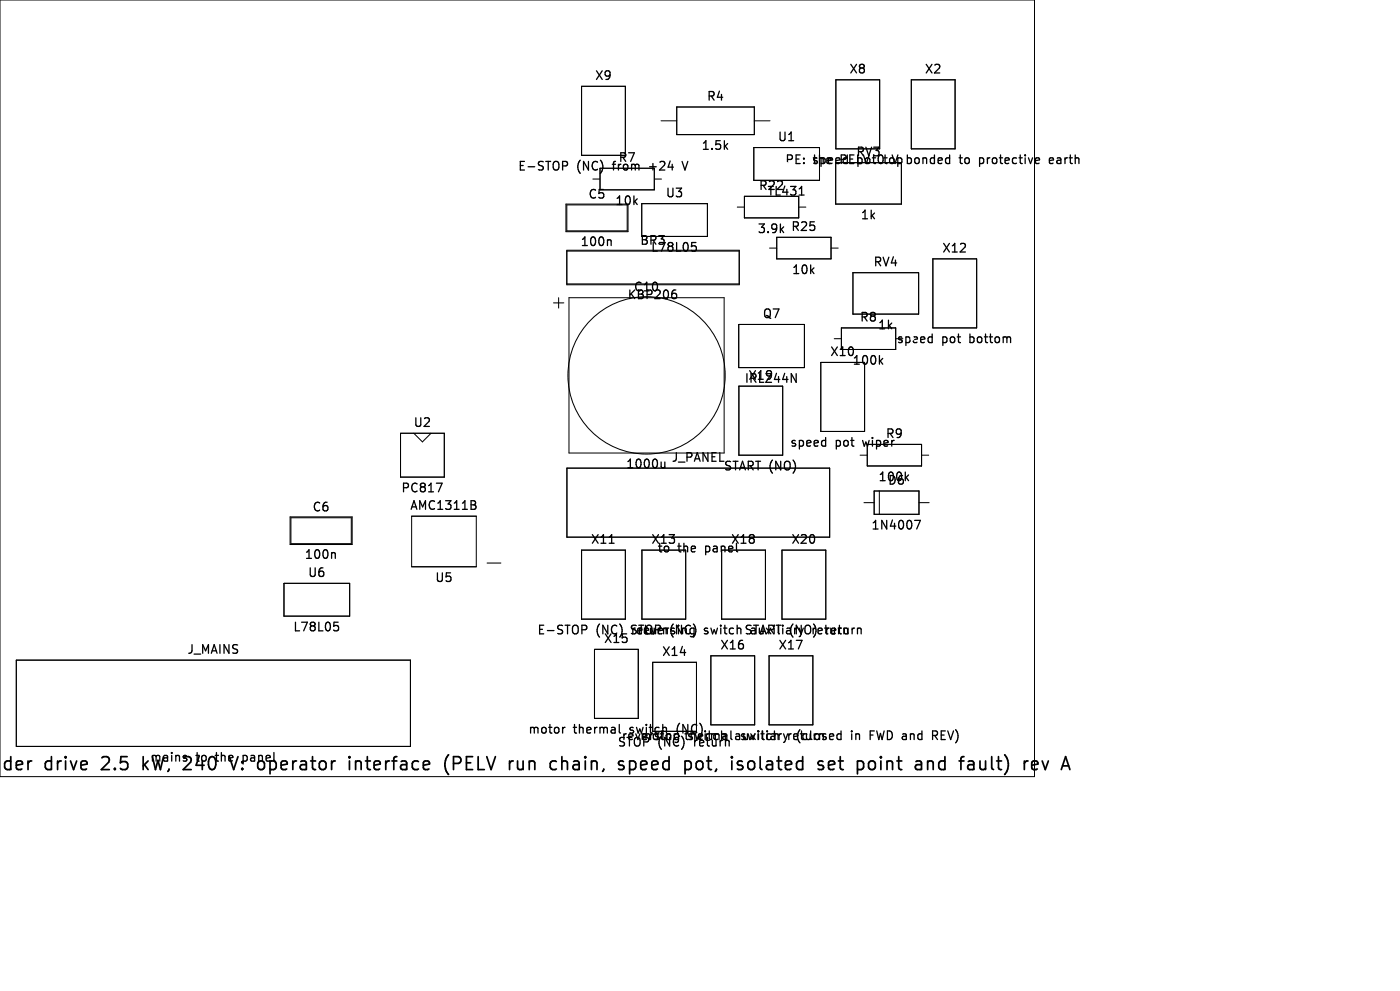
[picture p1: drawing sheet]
<svg xmlns="http://www.w3.org/2000/svg" width="420mm" height="297mm" viewBox="0 0 420 297" stroke-linecap="round" stroke-linejoin="round" font-family="sans-serif">
<defs><g id="words">
<g font-size="5.4">
<text x="1.8" y="231.6">er</text>
<text x="13.2" y="231.6">drive</text>
<text x="31" y="231.6">2.5</text>
<text x="44" y="231.6">kW,</text>
<text x="57.1" y="231.6">240</text>
<text x="71.9" y="231.6">V:</text>
<text x="80.8" y="231.6">operator</text>
<text x="109" y="231.6">interface</text>
<text x="138.4" y="231.6">(PELV</text>
<text x="158.5" y="231.6">run</text>
<text x="171.7" y="231.6">chain,</text>
<text x="193" y="231.6">speed</text>
<text x="213.5" y="231.6">pot,</text>
<text x="228.3" y="231.6">isolated</text>
<text x="255.1" y="231.6">set</text>
<text x="267.6" y="231.6">point</text>
<text x="285.9" y="231.6">and</text>
<text x="300.1" y="231.6">fault)</text>
</g>
<g font-size="3.6">
<text x="254.5" y="22.6">X8</text>
<text x="277.2" y="22.6">X2</text>
<text x="178.2" y="24.5">X9</text>
<text x="211.8" y="30.7">R4</text>
<text x="210.2" y="45.5">1.5k</text>
<text x="233.1" y="42.9">U1</text>
<text x="256.6" y="47.4">RV3</text>
<text x="155.2" y="51.7">E-STOP</text>
<text x="173" y="51.7">(NC)</text>
<text x="184.4" y="51.7">from</text>
<text x="185.3" y="49.1">R7</text>
<text x="195.9" y="51.7">+24</text>
<text x="244.1" y="49.7">the</text>
<text x="257.1" y="49.7">pot 0topV bonded</text>
<text x="291" y="49.7">to</text>
<text x="297.5" y="49.7">protective</text>
<text x="319.2" y="49.7">earth</text>
<text x="199.5" y="59.7">U3</text>
<text x="227.4" y="57.5">R22</text>
<text x="229.9" y="59.2">TL431</text>
<text x="176.2" y="60.1">C5</text>
<text x="184.3" y="62">10k</text>
<text x="227" y="70.4">3.9k</text>
<text x="237.1" y="69.8">R25</text>
<text x="258" y="66.3">1k</text>
<text x="173.9" y="74.3">100n</text>
<text x="191.8" y="73.9">BR3</text>
<text x="195" y="76">L78L05</text>
<text x="282.4" y="76.2">X12</text>
<text x="237.3" y="82.7">10k</text>
<text x="261.8" y="80.4">RV4</text>
<text x="189.9" y="87.9">C10</text>
<text x="188" y="90.2">KBP206</text>
<text x="228.6" y="95.9">Q7</text>
<text x="257.7" y="96.9">R8</text>
<text x="263.1" y="99.2">1k</text>
<text x="248.8" y="107.3">X10</text>
<text x="282.6" y="103.4">pot</text>
<text x="291.3" y="103.4">bottom</text>
<text x="255.5" y="109.8">100k</text>
<text x="223.1" y="115.3">IRLZ44N</text>
<text x="224.2" y="114.4">X19</text>
<text x="123.8" y="128.5">U2</text>
<text x="265.5" y="131.8">R9</text>
<text x="236.8" y="134.4">speed</text>
<text x="250.6" y="134.4">pot</text>
<text x="259.4" y="134.4">wiper</text>
<text x="187.5" y="140.9">1000u</text>
<text x="201.2" y="138.9">J_PANEL</text>
<text x="216.9" y="141.5">START (NO)</text>
<text x="120.1" y="148.1">PC817</text>
<text x="263.3" y="144.8">100k</text>
<text x="266.1" y="145.8">D6</text>
<text x="93.5" y="153.8">C6</text>
<text x="122.8" y="153.3">AMC1311B</text>
<text x="261.1" y="159.2">1N4007</text>
<text x="177" y="163.5">X11</text>
<text x="195.1" y="163.5">X13</text>
<text x="197" y="166.1">to</text>
<text x="203.4" y="166.1">the</text>
<text x="212.1" y="166.1">panel</text>
<text x="219" y="163.5">X18</text>
<text x="237.1" y="163.5">X20</text>
<text x="91.1" y="168">100n</text>
<text x="92.1" y="173.5">U6</text>
<text x="130.3" y="175">U5</text>
<text x="87.7" y="189.8">L78L05</text>
<text x="160.9" y="190.7">E-STOP</text>
<text x="178.8" y="190.7">(NC) STOP</text>
<text x="190.2" y="190.7">return (NC)</text>
<text x="190.9" y="190.7">reversing</text>
<text x="211.1" y="190.7">switch START (NO)return</text>
<text x="225.8" y="190.7">auxiliary</text>
<text x="55.9" y="196.5">J_MAINS</text>
<text x="180.9" y="193.3">X15</text>
<text x="198.4" y="197.1">X14</text>
<text x="215.8" y="195.2">X16</text>
<text x="233.3" y="195.2">X17</text>
<text x="158.2" y="220.4">motor</text>
<text x="172.1" y="220.4">thermal</text>
<text x="189.5" y="220.4">switch</text>
<text x="204.1" y="220.4">(NC)</text>
<text x="185.1" y="224.3">STOP</text>
<text x="186.2" y="222.3">reversing</text>
<text x="191.7" y="222.3">motor</text>
<text x="197.4" y="224.3">(NC)</text>
<text x="205.6" y="222.3">thermal</text>
<text x="206.4" y="222.3">switch</text>
<text x="208.8" y="224.3">return</text>
<text x="221.1" y="222.3">auxiliary</text>
<text x="223" y="222.3">switch</text>
<text x="237.6" y="222.3">return</text>
<text x="240.3" y="222.3">(closed</text>
<text x="257.2" y="222.3">in</text>
<text x="263.3" y="222.3">FWD and</text>
<text x="283.4" y="222.3">REV)</text>
<text x="44.8" y="228.8">mains</text>
<text x="58.9" y="228.8">to</text>
<text x="65.3" y="228.8">the</text>
<text x="73.9" y="228.8">panel</text>
</g>
<g font-size="3.6" fill="#fff">
<text x="235.3" y="49.7">PE: speedPELV</text>
<text x="268.7" y="103.4">speed</text>
</g>
</g></defs>
<g fill="none" stroke="#000" stroke-width=".39">
<path d="M168.8 48.4h1l.5 .5-.3 .7-1.2 .1M204.6 48.4l.9 2.6 .8-2.6M217.5 43.8l.8 1M218.3 43l-1 1M239.7 58.5h1.5M287.7 47.3h1M288.1 46.4v2.3l.6 .3M289.9 47.3l-.5 .5v.7l.5 .5M296.2 47.3v1.7M296.5 47.4l-.3 .4M314.8 48.2l1.2-.3-.1-.5-.7-.1-.4 .4 .1 1.2h1M317.1 47.4h1"/>
<path d="M318.3 47.9l-.9 .1a.51 .51 0 0 0-.4 .5 .51 .51 0 0 0 .4 .5l.9-.1M182.6 71.9h.4l.3 .3v1.4M207.5 72.7h1.3M207.8 73.7h.6l.5 .5-.3 .9-.8 .2M234.4 68.7l.7 1M235.1 68l-1 1M202 87.9h.5l.5 .5-.1 .8-.9 .3M202.2 86.9h.5M237.4 112l1.5 2.6v-2.6M264.1 108.2l.7 .9M264.8 107.4l-1 1M279.4 101l.2 .1"/>
<path d="M279.6 100.1v2.6M279.6 102.6l-.2 .1M199.4 138.5v1.7M199.4 139.9l-.3 .3-.6-.1M247.4 132l.3 .1M247.7 131.1v2.6M247.7 133.6l-.3 .1M130.9 144.8h1.7l-1.1 2.6M142.2 150.1l.5 .5-.2 .4-.3 .3a.69 .69 0 0 1 .6 .6 .69 .69 0 0 1-.5 .7h-1M271.8 143.1l.8 1M272.6 142.3l-1 1M274.4 156h1.7l-1.1 2.5"/>
<path d="M99.8 165.6h.4l.4 .4v1.3M182.8 162.8h1.4M100.2 186.5h1.2M100.5 187.5h.6l.5 .5-.2 .8-.9 .3M174.6 187.4h1l.4 .5-.2 .7-1.2 .1M255.6 188.2v1.8M256.4 188.2l-.5 .2-.3 .3M257.2 188.5l.4-.3 .6 .2 .1 1.6M257.2 188.2v1.8M168.8 218v1.7M169.5 218l-.5 .1-.2 .4M185.8 217.1v2.2"/>
<path d="M202.3 219.9v1.7M203.3 219.9l-.8 .1M219.3 219.1v2.2l.3 .3M235.1 219.9l.6 1.7M236.3 219.9l-.6 1.7M236.6 219.9v1.7M255.5 219.1v.2M255.5 219.9v1.7M262.3 219.1h-1.2v2.5M280.8 219.1l.4 .5-.1 .6-.3 .2M283.6 219.1h-1.2v2.5h1.2M55.2 228.1h.5"/>
<path d="M55.3 227.3h.4M55.3 226.4h.4M202.6 220l-.3 .4M235.7 221.6l-.3 .7M236.8 220.2l-.2 .2M261.1 220.3h.8M280.4 220.4l.8 1.2M282.4 220.3h.8"/>
</g>
<g fill="none" stroke="#000" stroke-width=".3">
<path d="M0 0h310.3v232.8h-310.3zM174.5 25.9h13.1v20.7h-13.1zM203 32.1h23.3v8.2h-23.3zM250.8 23.9h13.1v20.7h-13.1zM273.4 23.9h13.1v20.7h-13.1zM180 50.4h16.3v6.5h-16.3zM223.3 58.8h16.3v6.5h-16.3zM226.1 44.2h19.7v9.9h-19.7zM250.7 48.7h19.7v12.5h-19.7zM170 75.3h51.8v9.8h-51.8zM170 61.4h18.1v7.8h-18.1zM192.5 61h19.7v9.9h-19.7z"/>
<path d="M233 71.1h16.3v6.5h-16.3zM279.8 77.6h13.2v20.7h-13.2zM170.7 89.2h46.5v46.6h-46.5zM221.6 97.2h19.7v13h-19.7zM252.4 98.3h16.3v6.4h-16.3zM255.9 81.7h19.7v12.4h-19.7zM221.7 115.7h13.1v20.7h-13.1zM246.2 108.6h13.2v20.7h-13.2zM120.2 129.9h13.1v13.1h-13.1zM260.2 133.2h16.3v6.5h-16.3zM87.3 155.2h18.1v7.7h-18.1zM123.5 154.7h19.4v15.2h-19.4z"/>
<path d="M170.1 140.3h78.8v20.7h-78.8zM262.2 147.2h13.5v6.9h-13.5zM85.2 174.8h19.7v9.9h-19.7zM174.5 164.9h13.1v20.7h-13.1zM192.6 164.9h13.1v20.7h-13.1zM216.5 164.9h13.1v20.7h-13.1zM234.6 164.9h13.1v20.7h-13.1zM4.9 197.8h118.2v25.9h-118.2zM178.3 194.6h13.2v20.7h-13.2zM195.8 198.5h13.1v20.7h-13.1zM213.3 196.5h13.1v20.7h-13.1zM230.7 196.5h13.2v20.7h-13.2z"/>
</g>
<g fill="none" stroke="#000" stroke-width=".52">
<path d="M3.2 226.8v3.8M9.5 228.1a.99 .99 0 0 0-1.1 .7M55.7 226.8l-.4 .2M57.2 228.4l-2.2 2.2h2.4M68.8 226.8l1.3 3.8 1.3-3.8M104.8 226.8v.3M104.8 228.1v2.5M104.8 226.8l-.2 .2 .2 .1M104.8 226.8l.2 .2-.2 .1M106.7 228.1v2.5M107.8 228.1h-.6l-.5 .3M134.6 226.2a4.4 4.4 0 0 0 0 5.9"/>
<path d="M136.1 228.8h1.4M137.5 226.8h-1.4v3.8M156.9 230.3a1.05 1.05 0 0 1-1.5 .2M156.9 228.1v2.5M168.6 226.8v3.8M170 228.2a1.05 1.05 0 0 0-1.4 .2M188.9 228.2l1.1-.1 .7 .7v1.1l-.3 .6-.4 .1-1.1-.1M188.9 228.1v3.8M209.2 228.2a1.05 1.05 0 0 1 1.7 .6v1.1a1.05 1.05 0 0 1-1.7 .6M224.5 228.4a1.05 1.05 0 0 1 1.1-.4 1.05 1.05 0 0 1 .8 .8v1.1a1.05 1.05 0 0 1-1 .8 1.05 1.05 0 0 1-1-.8zM248.6 229.4l1.8-.4-.2-.8-1.1-.1-.5 .5 .1 1.9 .4 .1 1.1-.1M251.5 228.1h1.5"/>
<path d="M252.1 226.8v3.3l.1 .4 .8 .1M264.3 226.8v.3M264.3 228.1v2.5M264.3 226.8l-.2 .2 .2 .1M264.3 226.8l.1 .2-.1 .1M283.5 228.2l-1.1-.1-.8 .7v1.1l.4 .6 .4 .1 1.1-.1M283.5 226.8v3.8M297.5 226.8v3.3l.6 .5M314.5 228.1l-.9 2.5M318.4 230.6l1.3-3.8 1.3 3.8M318.7 229.5h1.9"/>
</g>
<g fill="none" stroke="#000" stroke-width=".31">
<path d="M174.5 25.9h13.1v20.7h-13.1zM198.3 36.2h4.7M203 32.1h23.3v8.2h-23.3zM226.3 36.2h4.7M250.8 23.9h13.1v20.7h-13.1zM273.4 23.9h13.1v20.7h-13.1zM177.9 53.7h2.1M180 50.4h16.3v6.5h-16.3zM196.3 53.7h2.1M223.3 58.8h16.3v6.5h-16.3zM226.1 44.2h19.7v9.9h-19.7zM250.7 48.7h19.7v12.5h-19.7z"/>
<path d="M169.8 61.2h18.6v8.2h-18.6zM170 75h51.8v10.3h-51.8zM192.5 61h19.7v9.9h-19.7zM221.2 62.1h2.1M230.9 74.4h2.1M233 71.1h16.3v6.5h-16.3zM239.6 62.1h2.2M249.3 74.4h2.2M279.8 77.6h13.2v20.7h-13.2zM166 90.8h3.1M167.6 89.2v3.1M221.6 97.2h19.7v13h-19.7z"/>
<path d="M252.4 98.3h16.3v6.4h-16.3zM255.9 81.7h19.7v12.4h-19.7zM221.7 115.7h13.1v20.7h-13.1zM246.2 108.6h13.2v20.7h-13.2zM250.3 101.5h2.1M120.2 129.9h13.1v13.1h-13.1zM124.1 129.9l2.6 2.5 2.6-2.5M258 136.4h2.2M260.2 133.2h16.3v6.5h-16.3zM276.5 136.4h2.1M87 154.9h18.6v8.3h-18.6zM123.5 154.7h19.4"/>
<path d="M170.1 140.3h78.8v20.7h-78.8zM259.2 150.6h3M262.2 147.2h13.5v6.9h-13.5zM263.8 147.2v6.9M275.7 150.6h3M85.2 174.8h19.7v9.9h-19.7zM123.5 169.9h19.4M146.1 168.7h4.2M174.5 164.9h13.1v20.7h-13.1zM192.6 164.9h13.1v20.7h-13.1zM216.5 164.9h13.1v20.7h-13.1zM234.6 164.9h13.1v20.7h-13.1z"/>
<path d="M4.9 197.8h118.2v25.9h-118.2zM178.3 194.6h13.2v20.7h-13.2zM195.8 198.5h13.1v20.7h-13.1zM213.3 196.5h13.1v20.7h-13.1zM230.7 196.5h13.2v20.7h-13.2z"/>
<circle cx="194" cy="112.5" r="23.6"/>
</g>
<g fill="#fff" stroke="#fff" stroke-width=".3">
<circle cx="214" cy="106" r=".45"/>
<circle cx="189.3" cy="144.5" r=".45"/>
<circle cx="232.6" cy="118.9" r=".45"/>
<circle cx="166" cy="167.2" r=".45"/>
<circle cx="116.9" cy="133.1" r=".45"/>
<circle cx="116.9" cy="139.7" r=".45"/>
<circle cx="136.6" cy="139.7" r=".45"/>
<circle cx="136.6" cy="133.1" r=".45"/>
<circle cx="14.7" cy="210.8" r=".45"/>
<circle cx="34.4" cy="210.8" r=".45"/>
<circle cx="54.2" cy="210.8" r=".45"/>
<circle cx="73.9" cy="210.8" r=".45"/>
<circle cx="93.6" cy="210.8" r=".45"/>
<circle cx="113.3" cy="210.8" r=".45"/>
<circle cx="184.3" cy="112.5" r=".45"/>
<circle cx="203.7" cy="112.5" r=".45"/>
<circle cx="176.6" cy="150.6" r=".45"/>
<circle cx="189.8" cy="150.6" r=".45"/>
<circle cx="202.9" cy="150.6" r=".45"/>
<circle cx="216" cy="150.6" r=".45"/>
<circle cx="229.2" cy="150.6" r=".45"/>
<circle cx="242.3" cy="150.6" r=".45"/>
<circle cx="176.2" cy="80.2" r=".45"/>
<circle cx="189.3" cy="80.2" r=".45"/>
<circle cx="202.5" cy="80.2" r=".45"/>
<circle cx="215.6" cy="80.2" r=".45"/>
<circle cx="194.9" cy="36.2" r=".45"/>
<circle cx="234.4" cy="36.2" r=".45"/>
<circle cx="280" cy="34.3" r=".45"/>
<circle cx="181" cy="36.2" r=".45"/>
<circle cx="181" cy="175.2" r=".45"/>
<circle cx="199.1" cy="175.2" r=".45"/>
<circle cx="202.4" cy="208.8" r=".45"/>
<circle cx="184.9" cy="205" r=".45"/>
<circle cx="219.8" cy="206.9" r=".45"/>
<circle cx="237.3" cy="206.9" r=".45"/>
<circle cx="223.1" cy="175.2" r=".45"/>
<circle cx="228.2" cy="126.1" r=".45"/>
<circle cx="241.2" cy="175.2" r=".45"/>
<circle cx="257.3" cy="34.3" r=".45"/>
<circle cx="252.8" cy="119" r=".45"/>
<circle cx="286.4" cy="87.9" r=".45"/>
<circle cx="224.9" cy="106" r=".45"/>
<circle cx="231.5" cy="106" r=".45"/>
<circle cx="238" cy="106" r=".45"/>
<circle cx="254" cy="55" r=".45"/>
<circle cx="260.6" cy="55" r=".45"/>
<circle cx="267.1" cy="55" r=".45"/>
<circle cx="259.2" cy="87.9" r=".45"/>
<circle cx="265.7" cy="87.9" r=".45"/>
<circle cx="272.3" cy="87.9" r=".45"/>
<circle cx="255.8" cy="150.6" r=".45"/>
<circle cx="282.1" cy="150.6" r=".45"/>
<circle cx="175" cy="53.7" r=".45"/>
<circle cx="201.3" cy="53.7" r=".45"/>
<circle cx="228" cy="74.4" r=".45"/>
<circle cx="254.3" cy="74.4" r=".45"/>
<circle cx="247.4" cy="101.5" r=".45"/>
<circle cx="255.2" cy="136.4" r=".45"/>
<circle cx="281.5" cy="136.4" r=".45"/>
<circle cx="218.3" cy="62.1" r=".45"/>
<circle cx="244.6" cy="62.1" r=".45"/>
<circle cx="229.4" cy="49.1" r=".45"/>
<circle cx="195.8" cy="65.9" r=".45"/>
<circle cx="202.4" cy="65.9" r=".45"/>
<circle cx="208.9" cy="65.9" r=".45"/>
<circle cx="88.5" cy="179.7" r=".45"/>
<circle cx="95" cy="179.7" r=".45"/>
<circle cx="101.6" cy="179.7" r=".45"/>
<circle cx="172.5" cy="65.3" r=".45"/>
<circle cx="185.7" cy="65.3" r=".45"/>
<circle cx="89.8" cy="159.1" r=".45"/>
<circle cx="102.9" cy="159.1" r=".45"/>
</g>
<use href="#words"/>
</svg>
